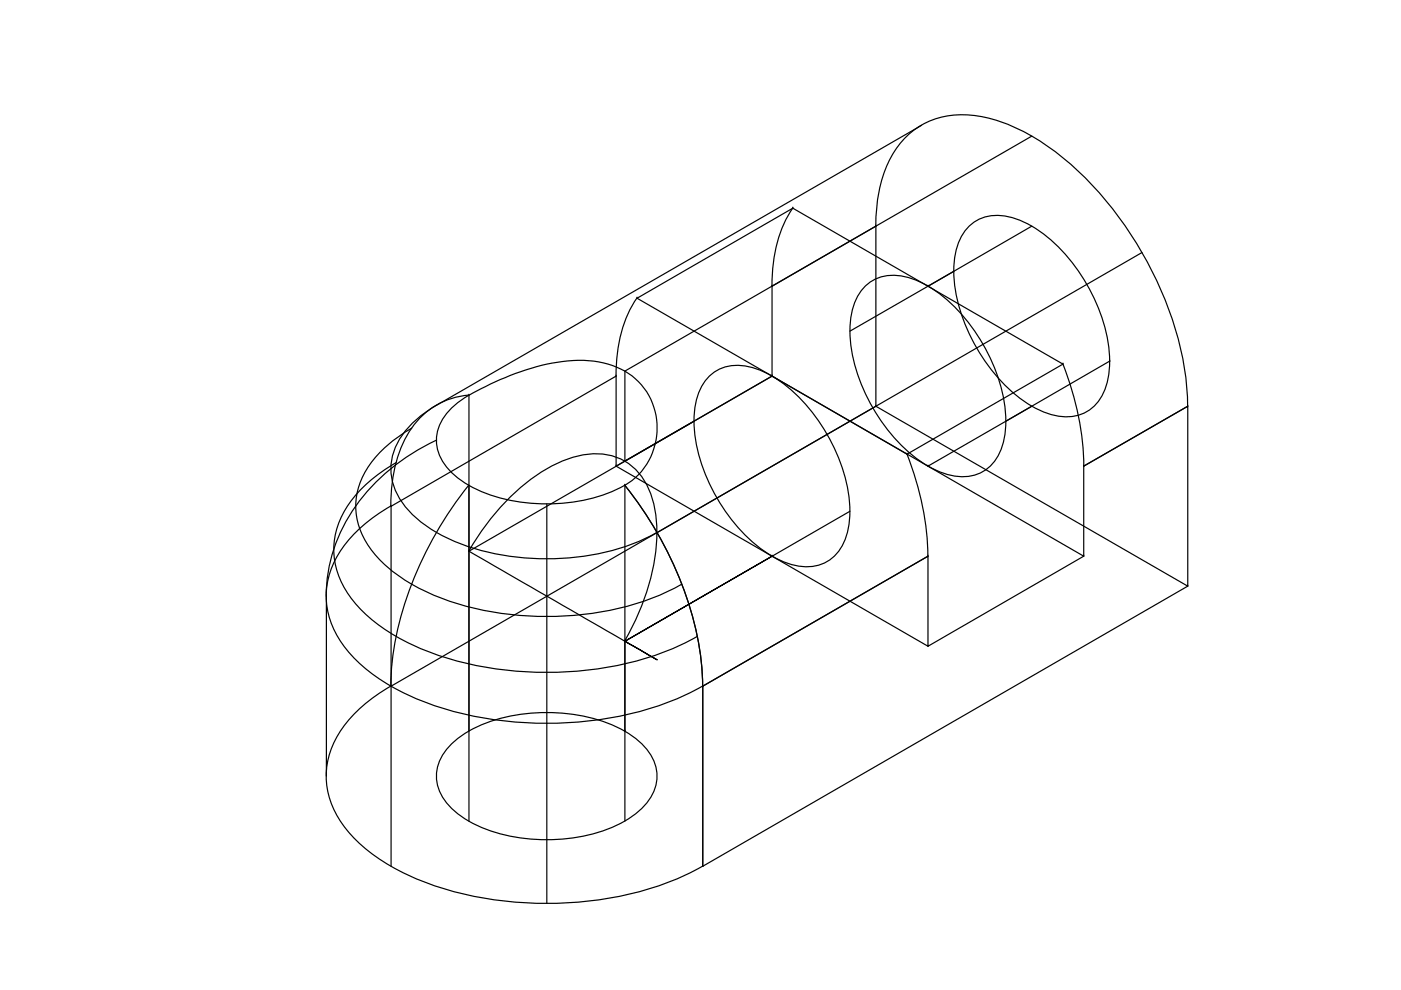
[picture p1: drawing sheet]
<svg xmlns="http://www.w3.org/2000/svg" width="297mm" height="210mm" viewBox="0 0 297 210" stroke-linecap="round" stroke-linejoin="round" font-family="sans-serif">
<!-- layer: 0 -->
<g fill="none" stroke="#000" stroke-width=".25">
<path d="M195.4 26.6l-102.8 59.3a18.4 18.4 0 0 0-9.3 10.6 12.3 12.3 0 0 0 3.1 11.4 31.5 31.5 0 0 0 16 8.9 54.2 54.2 0 0 0 33.2-2.1l3.7-1.8M218.8 28.9l-86.3 49.8v19.1l31.2-18.1M168.1 44.1l57.3 33.1M168.1 44.1h.1M168.1 44.1l-33 19.1M168.1 44.1a28.3 28.3 0 0 0-4.4 16.5M185.7 47.9a28.3 28.3 0 0 1 4.5-16.6 16.6 16.6 0 0 1 15.7-6.9 35.6 35.6 0 0 1 17.3 7.4 75.6 75.6 0 0 1 28.3 49l.3 5.3M185.7 47.9l-22 12.8v19l-33.1 19.1v-19.1l-47.7 27.6v38.2l102.8-59.4M185.7 47.9v38.2l66.1 38.2M185.7 47.9h.1M202.3 57.5l-22.1 12.7M205.6 47.9a9.4 9.4 0 0 1 10-1.4 29.8 29.8 0 0 1 13.8 12.1 33.7 33.7 0 0 1 5.8 19.8 11.3 11.3 0 0 1-4.2 8.6 9.6 9.6 0 0 1-9.1 .6 29.8 29.8 0 0 1-13.8-12.1 33.7 33.7 0 0 1-5.8-19.8 11.8 11.8 0 0 1 3.3-7.8z"/>
<path d="M218.8 47.9l-22 12.8M242.1 53.5l-102.8 59.4M130.6 79.7h.1M135 63.2a28.3 28.3 0 0 0-4.4 16.5M135.1 63.2l57.2 33.1M135.1 63.2h.1M150.5 79.7a9.4 9.4 0 0 1 10-1.4 29.8 29.8 0 0 1 13.8 12.1 33.7 33.7 0 0 1 5.8 19.8 11.3 11.3 0 0 1-4.2 8.5 9.6 9.6 0 0 1-9.1 .7 29.8 29.8 0 0 1-13.8-12.1 33.7 33.7 0 0 1-5.8-19.8 11.8 11.8 0 0 1 3.3-7.8zM163.7 79.7l66.1 38.2M163.7 79.7h.1M163.7 60.7h.1M183.6 60.6a9.4 9.4 0 0 1 10-1.4 29.8 29.8 0 0 1 13.8 12.1 33.7 33.7 0 0 1 5.8 19.8 11.3 11.3 0 0 1-4.3 8.6 9.6 9.6 0 0 1-9 .6 29.8 29.8 0 0 1-13.8-12.1 33.7 33.7 0 0 1-5.8-19.8 11.8 11.8 0 0 1 3.3-7.8zM196.8 60.7h.1"/>
<path d="M225.4 77.2a61.3 61.3 0 0 1 4.4 21.6M225.4 77.2h.1M225.4 77.2l-33.1 19.1M235.3 76.6h.1M235.3 76.6l-22 12.7M84 98.1a26.8 26.8 0 0 0-12 12.4 16.3 16.3 0 0 0 3 17 38 38 0 0 0 16.1 10.8 74 74 0 0 0 49.7 0l4.8-2.1 2.2-1.3M87.3 90.8a23.6 23.6 0 0 0-11 11.7 14.6 14.6 0 0 0 2.7 14.4 33.7 33.7 0 0 0 14.6 10 65.8 65.8 0 0 0 46.8-.9l4.1-2.1M92.5 93.3a40.9 40.9 0 0 0-21.2 21.7 31.7 31.7 0 0 0-2.1 11.4M99.4 83.8a16.8 16.8 0 0 0-14.5 11.5 33.3 33.3 0 0 0-2 12 28.3 28.3 0 0 0-12.2 12.2 16.6 16.6 0 0 0 1.9 17 35.6 35.6 0 0 0 15 11.4 75.6 75.6 0 0 0 56.6 0l4.8-2.4a68.6 68.6 0 0 0-11.2-35l-2.5-3.9-2.8-3.7a36.4 36.4 0 0 1-24.4 3.2 24.5 24.5 0 0 1-12.7-6.3 8.8 8.8 0 0 1 0-12.9l2.5-2.1 1.5-1M99.4 83.8a54.7 54.7 0 0 1 21-7.3 19.3 19.3 0 0 1 13.6 3.2 14.2 14.2 0 0 1-1.5 23.2M99.4 83.8v71.2M99.4 83.8h.1"/>
<path d="M130.6 98.8l66.2 38.2M130.6 98.8h.1M147.2 89.3l-47.8 27.6M185.7 86.1h.1M192.3 96.3a61.3 61.3 0 0 1 4.4 21.6M192.3 96.3h.1M196.8 98.8h.1M218.8 86.1l-22 12.7M229.8 98.8h.1M251.8 86.1h.1M251.8 86.1l-22 12.7M82.9 107.3h.1"/>
<path d="M99.4 102.9a75.7 75.7 0 0 0-16.2 36.6l-.3 6M99.4 116.8a47.3 47.3 0 0 1 17.4-17.9 18 18 0 0 1 12.9-2.3 12.2 12.2 0 0 1 8.3 8.3 32.4 32.4 0 0 1-.6 19.7 54.4 54.4 0 0 1-5 11.3M99.4 116.9l39.9 23-6.8-3.9M99.4 116.9h.1M99.4 102.9v71.2M115.9 106.8v84.7M132.5 102.9v71.2M132.5 102.9h.1M163.7 117.9h.1M180.2 108.4l-47.7 27.6 31.2-18.1M196.8 117.9h.1M196.8 117.9l-47.8 27.6"/>
<path d="M229.8 117.9h.1M69.2 126.4v38.2M132.5 136h.1M132.5 136v19M196.8 137h.1M251.8 124.3h.1M82.9 145.5a28.3 28.3 0 0 0-12.2 12.2 16.6 16.6 0 0 0 1.9 17 35.6 35.6 0 0 0 15 11.4 75.6 75.6 0 0 0 56.6 0l4.8-2.5M82.9 145.5h.1M82.9 145.5v38.2M95.4 158.1a25.3 25.3 0 0 1 14.6-6.6 36.2 36.2 0 0 1 22.5 3.5 13.1 13.1 0 0 1 6.6 7.7 9.4 9.4 0 0 1-3.8 9.4 29.8 29.8 0 0 1-17.4 5.9 33.7 33.7 0 0 1-20-4.9 11.3 11.3 0 0 1-5.3-7.9 9.2 9.2 0 0 1 2.8-7.1zM132.5 155h.1M149 145.5l47.8-27.6v19.1l33-19.1v-19.1l22-12.7v38.2l-102.8 59.4"/>
<path d="M149 145.5h.1M149 145.5v38.2M149 183.7h.1"/>
</g>
</svg>
